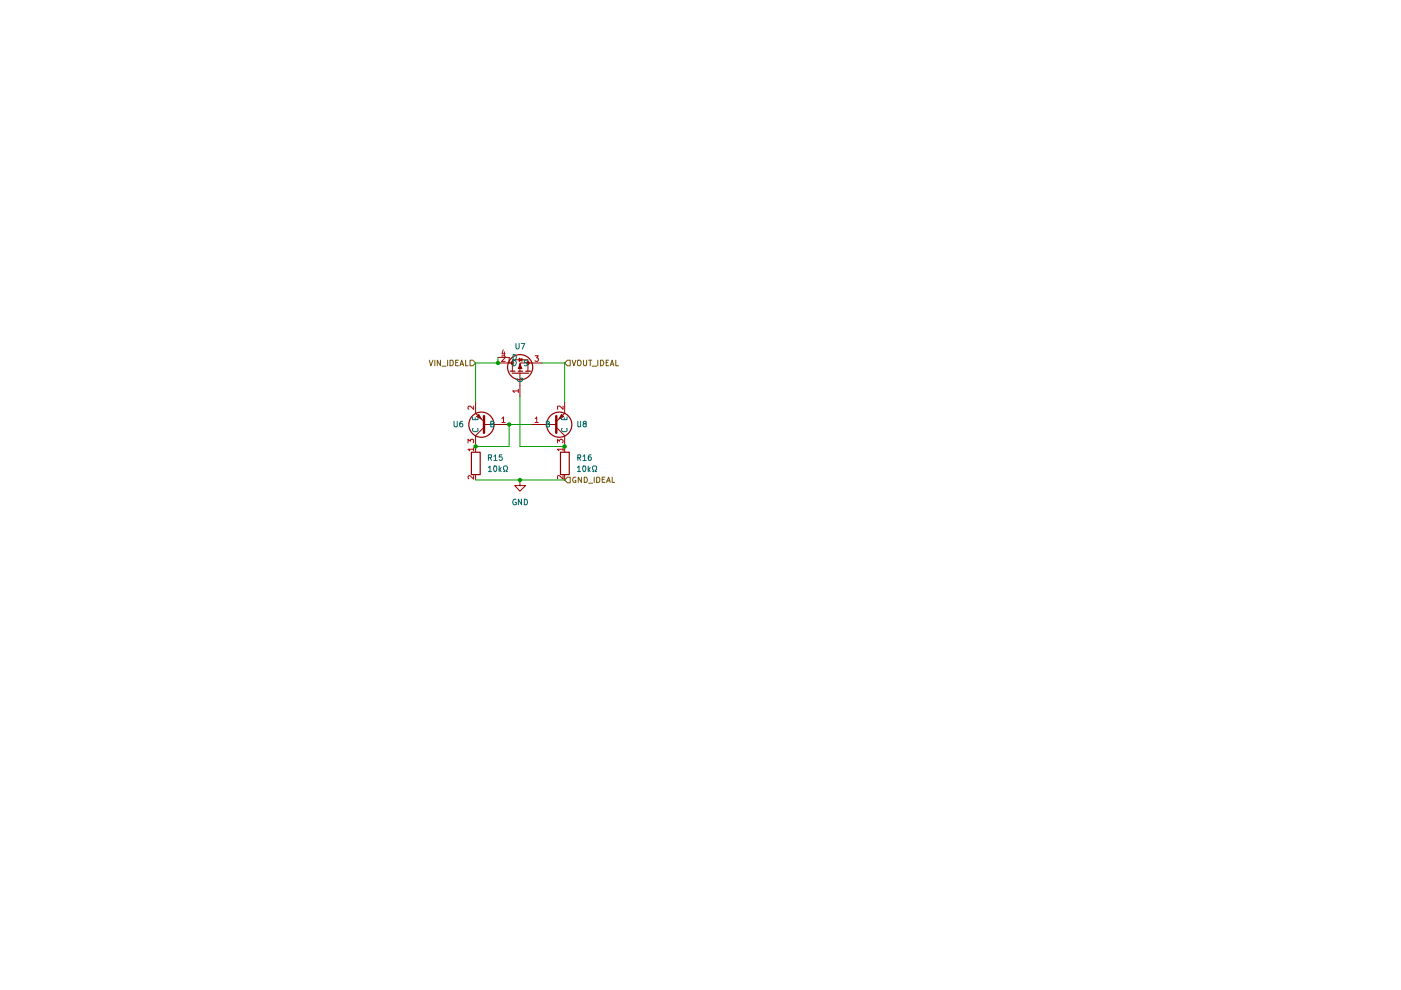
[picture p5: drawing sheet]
<svg xmlns="http://www.w3.org/2000/svg" width="297mm" height="210mm" viewBox="0 0 297 210" stroke-linecap="round" stroke-linejoin="round" font-family="sans-serif">
<g fill="none" stroke="#765500" stroke-width=".21">
<path d="M120.3 76.4h.6v1.2h-.6l-.6-.6zM121.3 76.4l.4 1.2 .4-1.2M122.4 76.5l.2-.1h.4a.86 .86 0 0 1-.1 1.2l-.5-.2zM123.7 76.4v.9l.3 .3 .4-.3v-.9M124.8 76.4h.7M125.1 76.4v1.2M125.6 77.6h.9M126.7 76.4v1.2M127.3 76.4h.5a.66 .66 0 0 1 .2 .7 .66 .66 0 0 1-.7 .5zM128.5 76.9h.4M129 76.4h-.5v1.2h.5M129.4 77.6l.4-1.2 .3 1.2"/>
<path d="M129.5 77.2h.5M130.6 76.4v1.2h.5"/>
</g>
<g fill="none" stroke="#910000" stroke-width=".25">
<path d="M108.2 78.7h1M108.6 79.1h3.5M109.9 78.7h.9M111.5 78.7h1"/>
<circle cx="110.3" cy="77.9" r="2.67"/>
</g>
<path d="M108.6 78.7v-2.4h3.3v2.4M110.2 79.1v2.6" fill="none" stroke="#910000" stroke-width=".21"/>
<path d="M110.3 77.3l.4 .9h-.8z" fill="#910000"/>
<path d="M107.9 77h.7M110.2 77.2l.5 .9h-.8z" fill="none" stroke="#910000" stroke-width=".21"/>
<path d="M108.4 76.7h.4v.5h-.4z" fill="#910000"/>
<path d="M108.4 76.7h.4v.5h-.4z" fill="none" stroke="#910000" stroke-width=".21"/>
<path d="M111.7 76.7h.4v.5h-.4z" fill="#910000"/>
<path d="M105.6 75.8h2.3v1.2h-2.3M110.1 75.9l.6 .4-.6 .3zM110.7 75.9v.7M111.7 76.7h.4v.5h-.4zM115 77h-4.8v1.7M100.8 94.7v1.1M110.2 81.7v2.4M100.8 100.6v1.2M110.2 101.8v1.2h1.2l-1.2 1.1-1.1-1.1h1.1M110.2 101.8h.1" fill="none" stroke="#910000" stroke-width=".21"/>
<path d="M106.4 75.5l.5-.1 .2 .4-.8 .8h.8M106.7 74.2l-.3 .8h.7M106.9 74.6v.8M113.5 75.4h.6l-.3 .5h.3v.6l-.1 .1h-.4l-.1-.1M100.4 95.2h-1.2l.4 .4M100.4 94.9v.7M109.9 82.9h-1.2l.4 .3M109.9 82.5v.7M100.4 100.8v.8l-.8-.8-.4 .3 .2 .4" fill="none" stroke="#b90000" stroke-width=".21"/>
<path d="M108.8 76.4h.4a.66 .66 0 0 1 .3 .7 .66 .66 0 0 1-.7 .5zM108.8 75.2h.4a.66 .66 0 0 1 .3 .7 .66 .66 0 0 1-.7 .5zM111.8 76.4h-.5v.5l.5 .1v.3l-.2 .3-.4-.1M109.7 80.3a.54 .54 0 0 0 .6 .6 .54 .54 0 0 0 .4-.7h-.4v.2" fill="none" stroke="#006665" stroke-width=".21"/>
<path d="M99.9 95.9h1.9v4.7h-1.9z" fill="none" stroke="#910000" stroke-width=".25"/>
<path d="M99.7 76.4h.5l.6 .6-.6 .6h-.5z" fill="#fff"/>
<path d="M91 76.4l.4 1.2 .4-1.2M92.2 76.4v1.2M93.4 76.4v1.2l-.7-1.2v1.2M93.7 77.6h.9M94.9 76.4v1.2M95.4 76.4h.5l.2 .2v.6l-.3 .4h-.4zM96.6 76.9h.4M97.2 76.4h-.6v1.2h.6M97.5 77.6l.4-1.2 .4 1.2M97.6 77.2h.6M98.7 76.4v1.2h.5M99.7 76.4h.5l.6 .6-.6 .6h-.5z" fill="none" stroke="#765500" stroke-width=".21"/>
<path d="M100.8 87.6l1.8 1.8M102.6 90h3M102.6 90.6l-1.8 1.8" fill="none" stroke="#910000" stroke-width=".21"/>
<path d="M102.6 88.2v3.6" fill="none" stroke="#910000" stroke-width=".51"/>
<circle cx="102.1" cy="90" r="2.67" fill="none" stroke="#910000" stroke-width=".25"/>
<path d="M101.1 88.3l.5-.4 .5 1z" fill="#910000"/>
<path d="M100.8 85.3v2.3M100.8 92.4v2.3M101.1 88.3l.4-.4 .5 .9zM105.6 90h2.3" fill="none" stroke="#910000" stroke-width=".21"/>
<path d="M99.2 93.9v-.8l.5 .5 .2-.5h.3l.2 .2-.1 .6M100.4 86.1v.7l-.7-.7h-.3l-.2 .2v.3l.2 .2M106.4 88.7l.4-.3v1.2M106.4 89.6h.7" fill="none" stroke="#b90000" stroke-width=".21"/>
<path d="M100.2 88.4v.6h1.1v-.6M100.3 90.8l-.1 .4 .3 .3h.6l.2-.1v-.6M100.8 88.6v.4M104.1 89.9h.4l.2-.2-.1-.3-.5-.1v1.2h.5l.1-.1v-.4l-.2-.1" fill="none" stroke="#006665" stroke-width=".21"/>
<path d="M119.7 101.8l.6-.6h.6v1.2h-.6z" fill="#fff"/>
<path d="M120.3 101.2h.6v1.2h-.6l-.6-.6zM122.1 101.2h-.4l-.3 .5 .3 .6h.4v-.4h-.2M123.3 101.2v1.1l-.7-1.1v1.1M123.9 101.2h.4l.2 .1v.6l-.2 .4h-.4zM124.8 102.4h.8M126 101.2v1.1M126.5 101.2h.5l.2 .2v.6l-.2 .3h-.5zM127.7 101.7h.4M128.3 101.2h-.6v1.1h.6M128.6 102.3l.4-1.1 .4 1.1M128.7 101.9h.6M129.8 101.2v1.1h.5" fill="none" stroke="#765500" stroke-width=".21"/>
<path d="M115 90h2.9M117.9 90.6l1.8 1.8M119.7 87.6l-1.8 1.8" fill="none" stroke="#910000" stroke-width=".21"/>
<path d="M117.9 88.2v3.6" fill="none" stroke="#910000" stroke-width=".51"/>
<circle cx="118.6" cy="90" r="2.67" fill="none" stroke="#910000" stroke-width=".25"/>
<path d="M119.1 87.9l.4 .4-.9 .6z" fill="#910000"/>
<path d="M112.6 90h2.4M119 87.9l.5 .4-1 .5zM119.7 85.3v2.3M119.7 92.4v3.4M119.7 100.6v1.2" fill="none" stroke="#910000" stroke-width=".21"/>
<path d="M113.5 88.7l.3-.3v1.2M113.5 89.6h.6M118.2 93.9v-.8l.4 .5 .1-.4 .4-.1 .3 .3v.3l-.2 .2M119.4 86.1v.7l-.7-.7-.5 .1 .1 .6M119.4 95.2h-1.2l.3 .4M119.4 94.9v.7M119.4 100.8v.8l-.9-.8-.3 .1 .1 .6" fill="none" stroke="#b90000" stroke-width=".21"/>
<path d="M115.8 89.9h.4l.3-.2-.1-.3-.6-.1v1.2h.5l.2-.1v-.4l-.3-.1M119 88.4v.6h1.2v-.6M119.2 90.8l-.2 .4 .4 .3h.6l.2-.1-.1-.6M119.6 88.6v.4" fill="none" stroke="#006665" stroke-width=".21"/>
<path d="M118.8 95.9h1.9v4.7h-1.9z" fill="none" stroke="#910000" stroke-width=".25"/>
<path d="M105.6 75.8v1.2h-4.8v8.3M115 77h4.7v8.3M110.2 84.1v10.6h9.5M112.6 90h-4.7v4.7h-7.1M100.8 101.8h18.9" fill="none" stroke="#090" stroke-width=".21"/>
<g fill="#090">
<circle cx="105.6" cy="77" r=".47"/>
<circle cx="119.7" cy="94.7" r=".47"/>
<circle cx="110.2" cy="101.8" r=".47"/>
<circle cx="107.9" cy="90" r=".47"/>
<circle cx="100.8" cy="94.7" r=".47"/>
</g>
<g fill="none" stroke="#006665" stroke-width=".21">
<path d="M109.4 72.8v.9l.2 .3 .5-.3v-.9M110.5 72.8h.8l-.6 1.2M96.3 89.3v1l.2 .2 .4-.1v-1.1M98 89.3l-.4 .1-.1 .9a.35 .35 0 0 0 .3 .2 .35 .35 0 0 0 .3-.2l-.1-.5-.1-.1-.4 .3M103.5 99.1l.4-.3v1.2M103.5 97l.7-.1v-.4l-.7-.1v1.2M103.5 100h.7M103.9 97l.3 .6M104.7 98.9l.1-.1a.59 .59 0 0 1 .6 .4 .59 .59 0 0 1-.2 .6l-.1 .2-.4-.2zM104.7 96.8l.4-.4v1.2M104.7 97.6h.7M105.8 98.8v1.2"/>
<path d="M105.9 99.5l.4 .5M106.3 99.1l-.5 .6M106.4 96.4h-.5l-.1 .5h.6v.6l-.4 .1-.2-.1M106.8 100h.2v-.3l-.2-.1v-.6l.1-.2h.5l.2 .6-.2 .6h.2M122.4 99.1l.4-.3v1.2M122.4 100h.7M122.5 89.3v1.1l.2 .1 .4-.1v-1.1M122.5 97l.6-.1v-.4l-.6-.1v1.2M122.8 97l.3 .6M123.6 98.9l.1-.1a.59 .59 0 0 1 .6 .4 .59 .59 0 0 1-.2 .6l-.1 .2-.4-.2zM123.6 96.8l.4-.4v1.2M123.6 97.6h.7"/>
<path d="M123.9 89.8l-.3-.2 .3-.3 .4 .1v.3a.51 .51 0 0 0-.6 .7h.6v-.5l-.2-.1M124.7 98.8v1.2M124.8 99.5l.3 .5M125.1 99.1l-.4 .6M125.3 96.4h-.3l-.2 .3v.8h.5l.1-.4a.35 .35 0 0 0-.3-.3 .35 .35 0 0 0-.4 .3M125.6 100h.3v-.3l-.3-.1v-.6l.2-.2h.5l.2 .2v.6l-.3 .1v.3h.3M109.4 105.9l-.1-.1a.66 .66 0 0 0-.6 .5 .66 .66 0 0 0 .3 .7l.5-.1v-.4h-.3M110.6 105.8v1.2l-.7-1.2v1.2M111.2 105.8a.66 .66 0 0 1 .6 .5 .66 .66 0 0 1-.2 .7h-.4z"/>
</g>
</svg>
